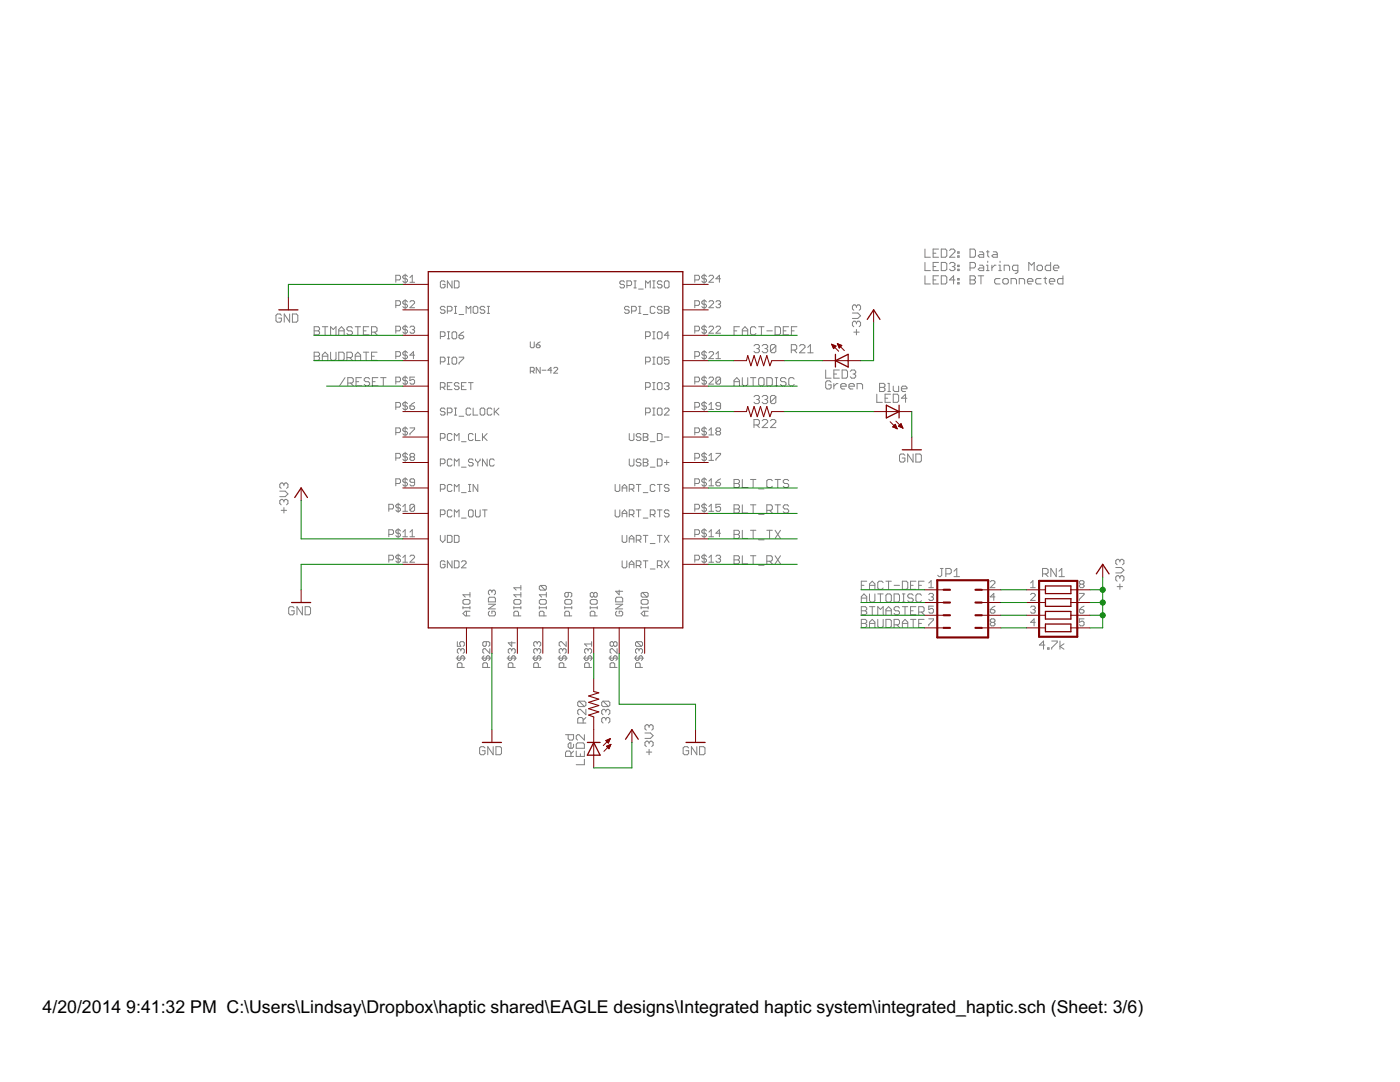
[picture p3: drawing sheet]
<svg xmlns="http://www.w3.org/2000/svg" width="279mm" height="216mm" viewBox="0 0 279 216" stroke-linecap="round" stroke-linejoin="round" font-family="sans-serif">
<defs><g id="words">
<g font-size="4">
<text x="8.5" y="202.1">4/20/2014</text>
<text x="25.2" y="202.1">9:41:32 PM C:\Users\Lindsay\Dropbox\haptic shared\EAGLE designs\Integrated haptic system\integrated_haptic.sch (Sheet: 3/6)</text>
</g>
</g></defs>
<g fill="none" stroke="#808080" stroke-width=".2">
<path d="M79 55.9h.7l.2-.3v-.4l-.2-.3h-.7v1.4M80.9 54.7v1.9M80.9 59.8v1.8M81.3 55.2l-.2-.3h-.5l-.2 .3v.2l.2 .2h.5l.2 .3v.2l-.2 .2h-.5l-.2-.2M81.8 56.3h.9M81.8 55.4l.5-.5v1.4M88.8 56.3l-.2-.3h-.5l-.2 .3v.9l.2 .2h.5l.2-.2v-.5h-.5M90.2 56v1.4l-.9-1.4v1.4M90.7 56h.7l.2 .3v.9l-.2 .2h-.7zM124.6 56.3l-.2-.3h-.5l-.2 .3v.2l.2 .2h.5l.2 .3v.2l-.2 .2h-.5l-.2-.2M125.1 57h.7l.2-.3v-.4l-.2-.3h-.7v1.4M126.5 56h.5"/>
<path d="M126.5 57.4h.5M126.7 56v1.4M127.4 57.7h1M128.8 57.4v-1.4l.5 .5 .5-.5v1.4M130.3 56h.4M130.3 57.4h.4M130.5 56v1.4M132.1 56.3l-.2-.3h-.5l-.2 .3v.2l.2 .2h.5l.2 .3v.2l-.2 .2h-.5l-.2-.2M132.8 56h.5l.2 .3v.9l-.2 .2h-.5l-.2-.2v-.9zM138.7 55.9h.7l.2-.3v-.4l-.2-.3h-.7v1.4M140.5 54.7v1.9M140.5 59.8v1.8"/>
<path d="M141 55.2l-.2-.3h-.5l-.2 .3v.2l.2 .2h.5l.2 .3v.2l-.2 .2h-.5l-.2-.2M141.5 55.2l.2-.3h.5l.2 .3v.2l-.9 .9h.9M143.8 55.6h-.9l.7-.7v1.4M184.6 49.7v1.6h1.1M184.6 52.4v1.6h1.1M184.6 55v1.7h1.1M186.2 50.5h.6M186.2 53.2h.6M186.2 55.9h.6M187.3 49.7h-1.1v1.6h1.1M187.3 52.4h-1.1v1.6h1.1M187.3 55h-1.1v1.7h1.1"/>
<path d="M187.9 49.7h.8l.3 .3v1.1l-.3 .2h-.8zM187.9 52.4h.8l.3 .2v1.1l-.3 .3h-.8zM187.9 55h.8l.3 .3v1.1l-.3 .3h-.8zM189.5 50l.3-.3h.5l.3 .3v.2l-1.1 1.1h1.1M189.5 52.6l.3-.2h.5l.3 .2v.3l-.3 .3M190 53.2h.3M190.3 53.2l.3 .3v.2l-.3 .3h-.5l-.3-.3M190.6 55.9h-1.1l.8-.9v1.7M191.1 51.1h.3v.2h-.3zM191.1 50.2h.3v.3h-.3zM191.1 52.9h.3v.3h-.3zM191.1 53.7h.3v.3h-.3z"/>
<path d="M191.1 55.6h.3v.3h-.3zM191.1 56.4h.3v.3h-.3zM193.6 49.7h.8l.3 .3v1.1l-.3 .2h-.8zM193.6 53.5h.8l.3-.3v-.6l-.3-.2h-.8v1.6M193.6 55h.8l.3 .3v.3l-.3 .3 .3 .2v.3l-.3 .3h-.8zM193.6 55.9h.8M195.2 55h1.1M195.5 50.2h.5l.3 .3v.8h-.8l-.3-.2 .3-.3h.8M195.5 52.9h.5l.3 .3v.8h-.8l-.3-.3 .3-.2h.8M195.8 55v1.7M196.9 50.2h.5M196.9 52.9h.2v1.1"/>
<path d="M196.9 54h.5M197.1 50v1.1l.3 .2M197.1 52.1v.3M198 52.9v1.1M198.2 50.2h.6l.2 .3v.8h-.8l-.2-.2 .2-.3h.8M198.8 52.9h-.3l-.5 .6M199.3 54h.6M199.3 52.9h.3v1.1M199.6 52.1v.3M199.6 55.6h-.8l-.3 .3v.5l.3 .3h.8M200.1 55.9l.3-.3h.6l.2 .3v.5l-.2 .3h-.6l-.3-.3zM200.4 54v-1.1h.8l.3 .3v.8"/>
<path d="M201.8 56.7v-1.1h.8l.3 .3v.8M203.1 54h-.8l-.2-.3v-.5l.2-.3h.8v1.4l-.2 .2h-.3M203.4 56.7v-1.1h.8l.3 .3v.8M205 56.1h1.1v-.2l-.2-.3h-.6l-.3 .3v.5l.3 .3h.6M205.3 54v-1.6l.6 .5 .5-.5v1.6M207.2 52.9h.6l.2 .3v.5l-.2 .3h-.6l-.2-.3v-.5zM207.8 55.6h-.9l-.2 .3v.5l.2 .3h.9M208.3 55.6h.6M208.6 55.3v1.1l.3 .3M209.4 56.1h1.1v-.2l-.3-.3h-.5l-.3 .3v.5l.3 .3h.5M209.7 52.4v1.6h-.8l-.3-.3v-.5l.3-.3h.8M210.2 53.5h1.1v-.3l-.2-.3h-.6l-.3 .3v.5l.3 .3h.6"/>
<path d="M212.1 55v1.7h-.8l-.2-.3v-.5l.2-.3h.8M56.2 62.9l-.3-.2h-.5l-.3 .2v1.1l.3 .3h.5l.3-.3v-.5h-.6M57.8 62.7v1.6l-1.1-1.6v1.6M58.4 62.7h.8l.2 .2v1.1l-.2 .3h-.8zM62.7 66h.8M62.7 71.1h.8M62.7 65.2h.8l.3 .3v.2l-.3 .3 .3 .3v.2l-.3 .3h-.8zM62.7 70.3h.8l.3 .2v.3l-.3 .3 .3 .3v.2l-.3 .3h-.8zM64.3 71.1h1.1M64.3 65.2h1.1M64.3 71.9v-1.1l.6-.5 .5 .5v1.1M64.9 65.2v1.6"/>
<path d="M66 70.3v1.3l.3 .3h.5l.3-.3v-1.3M66 66.8v-1.6l.5 .5 .6-.5v1.6M67.6 66h1.1M67.6 70.3h.8l.3 .2v1.1l-.3 .3h-.8zM67.6 66.8v-1.1l.6-.5 .5 .5v1.1M68.9 75.4l-1.1 1.6M69.2 71.4h.9l.2-.3v-.6l-.2-.2h-.9v1.6M69.4 76.4h.8l.3-.2v-.6l-.3-.2h-.8v1.6M69.8 71.4l.5 .5M70 76.4l.5 .6M70.3 65.5l-.2-.3h-.6l-.3 .3v.2l.3 .3h.6l.2 .3v.2l-.2 .3h-.6l-.3-.3M70.9 71.1h1.1"/>
<path d="M70.9 65.2h1.1M70.9 71.9v-1.1l.5-.5 .6 .5v1.1M71.1 76.2h.5M71.4 65.2v1.6M72.1 75.4h-1v1.6h1M72.5 66h.6M72.5 70.3h1.1M73.1 70.3v1.6M73.6 65.2h-1.1v1.6h1.1M73.8 75.6l-.3-.2h-.5l-.3 .2v.3l.3 .3h.5l.3 .2v.3l-.3 .3h-.5l-.3-.3M74.1 66.3h.9l.2-.3v-.5l-.2-.3h-.9v1.6M74.1 71.1h.6"/>
<path d="M74.3 76.2h.6M74.7 66.3l.5 .5M75.2 70.3h-1.1v1.6h1.1M75.4 75.4h-1.1v1.6h1.1M76 75.4h1M76.5 75.4v1.6M79 60.9h.7l.2-.2v-.5l-.2-.2h-.7v1.4M79 66h.7l.2-.2v-.5l-.2-.2h-.7v1.4M79 71.1h.7l.2-.2v-.5l-.2-.2h-.7v1.4M79 76.2h.7l.2-.3v-.4l-.2-.3h-.7v1.4M80.9 64.9v1.8M80.9 69.9v1.9"/>
<path d="M80.9 75v1.9M81.3 60.2l-.2-.2h-.5l-.2 .2v.3l.2 .2h.5l.2 .2v.3l-.2 .2h-.5l-.2-.2M81.3 65.3l-.2-.2h-.5l-.2 .2v.3l.2 .2h.5l.2 .2v.3l-.2 .2h-.5l-.2-.2M81.3 70.4l-.2-.2h-.5l-.2 .2v.2l.2 .3h.5l.2 .2v.2l-.2 .3h-.5l-.2-.3M81.3 75.5l-.2-.3h-.5l-.2 .3v.2l.2 .2h.5l.2 .3v.2l-.2 .2h-.5l-.2-.2M81.8 60.2l.2-.2h.5l.2 .2v.3l-.9 .9h.9M81.8 65.3l.2-.2h.5l.2 .2v.3l-.2 .2M82.3 65.8h.2M82.5 65.8l.2 .2v.3l-.2 .2h-.5l-.2-.2M82.7 75.2h-.9v.7l.5-.2h.2l.2 .2v.5l-.2 .2h-.5l-.2-.2M82.7 70.9h-.9l.7-.7v1.4M87.9 77.3h.7l.2-.3v-.4l-.2-.3h-.7v1.4"/>
<path d="M87.9 67.1h.7l.2-.2v-.5l-.2-.2h-.7v1.4M87.9 72.2h.7l.2-.2v-.5l-.2-.2h-.7v1.4M88.3 77.3l.5 .4M88.8 61.4l-.2-.3h-.5l-.2 .3v.2l.2 .2h.5l.2 .3v.2l-.2 .2h-.5l-.2-.2M89.3 77h.4M89.3 62.1h.7l.2-.3v-.4l-.2-.3h-.7v1.4M89.3 66.2h.4M89.3 67.6h.4M89.3 71.3h.4M89.3 72.7h.4M89.5 66.2v1.4M89.5 71.3v1.4"/>
<path d="M90.2 76.3h-.9v1.4h.9M90.4 66.2h.5l.2 .2v1l-.2 .2h-.5l-.2-.2v-1zM90.4 71.3h.5l.2 .2v.9l-.2 .3h-.5l-.2-.3v-.9zM90.7 61.1h.4M90.7 62.5h.4M90.9 61.1v1.4M91.6 76.6l-.2-.3h-.5l-.2 .3v.2l.2 .2h.5l.2 .3v.2l-.2 .2h-.5l-.2-.2M91.6 66.9h.7l.2 .2v.3l-.2 .2h-.5l-.2-.2zM91.6 71.3h.9v.2l-.9 .9v.3M91.6 62.8h.9M92.1 77h.5M92.5 66.2l-.9 .7"/>
<path d="M93 62.5v-1.4l.5 .5 .5-.5v1.4M93 76.3h-.9v1.4h.9M93.5 76.3h.9M94 76.3v1.4M94.4 61.4l.3-.3h.4l.3 .3v.9l-.3 .2h-.4l-.3-.2zM96.8 61.4l-.3-.3h-.4l-.3 .3v.2l.3 .2h.4l.3 .3v.2l-.3 .2h-.4l-.3-.2M97.2 61.1h.5M97.2 62.5h.5M97.5 61.1v1.4M105.8 68.2v1l.2 .2h.4l.2-.2v-1M105.8 74.1h.6l.2-.2v-.4l-.2-.2h-.6v1.2M106.2 74.1l.4 .4"/>
<path d="M107 68.8h.6l.2 .4-.2 .2h-.4l-.2-.2zM107.8 73.3v1.2l-.8-1.2v1.2M107.8 68.2l-.8 .6M108.2 73.9h.8M110.1 73.9h-.8l.6-.6v1.2M110.5 73.5l.2-.2h.4l.2 .2v.2l-.8 .8h.8M125.6 61.4l-.3-.3h-.4l-.3 .3v.2l.3 .2h.4l.3 .3v.2l-.3 .2h-.4l-.3-.2M126 62.1h.7l.3-.3v-.4l-.3-.3h-.7v1.4M127.4 61.1h.5M127.4 62.5h.5M127.7 61.1v1.4M128.4 62.8h.9"/>
<path d="M128.8 77.3h.7l.3-.3v-.4l-.3-.3h-.7v1.4M128.8 67.1h.7l.3-.2v-.5l-.3-.2h-.7v1.4M128.8 72.2h.7l.3-.2v-.5l-.3-.2h-.7v1.4M130.3 66.2h.4M130.3 67.6h.4M130.3 71.3h.4M130.3 72.7h.4M130.3 76.3h.4M130.3 77.7h.4M130.5 66.2v1.4M130.5 71.3v1.4M130.5 76.3v1.4"/>
<path d="M130.7 61.4l-.2-.3h-.5l-.2 .3v.9l.2 .2h.5l.2-.2M131.2 66.4l.2-.2h.5l.2 .2v1l-.2 .2h-.5l-.2-.2zM131.2 71.5l.2-.2h.5l.2 .2v.9l-.2 .3h-.5l-.2-.3zM131.2 76.6l.2-.3h.5l.2 .3v.9l-.2 .2h-.5l-.2-.2zM132.1 61.4l-.2-.3h-.5l-.2 .3v.2l.2 .2h.5l.2 .3v.2l-.2 .2h-.5l-.2-.2M132.6 61.1h.7l.2 .3v.2l-.2 .2 .2 .3v.2l-.2 .2h-.7zM132.6 61.8h.7M132.6 76.6l.2-.3h.5l.2 .3v.2l-.2 .2M133.1 77h.2M133.3 77l.2 .3v.2l-.2 .2h-.5l-.2-.2M133.5 66.9h-.9l.7-.7v1.4M133.5 71.3h-.9v.7l.5-.3h.2l.2 .3v.4l-.2 .3h-.5l-.2-.3"/>
<path d="M138.7 60.9h.7l.2-.2v-.5l-.2-.2h-.7v1.4M138.7 66h.7l.2-.2v-.5l-.2-.2h-.7v1.4M138.7 71.1h.7l.2-.2v-.5l-.2-.2h-.7v1.4M138.7 76.2h.7l.2-.3v-.4l-.2-.3h-.7v1.4M140.5 64.9v1.8M140.5 69.9v1.9M140.5 75v1.9M141 65.3l-.2-.2h-.5l-.2 .2v.3l.2 .2h.5l.2 .2v.3l-.2 .2h-.5l-.2-.2M141 60.2l-.2-.2h-.5l-.2 .2v.3l.2 .2h.5l.2 .2v.3l-.2 .2h-.5l-.2-.2M141 70.4l-.2-.2h-.5l-.2 .2v.2l.2 .3h.5l.2 .2v.2l-.2 .3h-.5l-.2-.3M141 75.5l-.2-.3h-.5l-.2 .3v.2l.2 .2h.5l.2 .3v.2l-.2 .2h-.5l-.2-.2M141.5 60.2l.2-.2h.5l.2 .2v.3l-.9 .9h.9"/>
<path d="M141.5 65.3l.2-.2h.5l.2 .2v.3l-.9 .9h.9M141.5 70.4l.2-.2h.5l.2 .2v.2l-.9 1h.9M141.5 75.5l.2-.3h.5l.2 .3v.2l-.9 .9h.9M142.9 60.2l.2-.2h.5l.2 .2v.3l-.2 .2M142.9 65.3l.2-.2h.5l.2 .2v.3l-.9 .9h.9M142.9 71.6h.9M142.9 70.6l.4-.4v1.4M143.3 60.7h.3M143.6 60.7l.2 .2v.3l-.2 .2h-.5l-.2-.2M143.8 75.5l-.2-.3h-.5l-.2 .3v.9M143.8 75.5v.9l-.2 .2h-.5l-.2-.2M143.8 75.5l-.9 .9"/>
<path d="M146.5 66h.5M146.5 77v-1.1l.5-.5 .6 .5v1.1M146.5 76.2h1.1M147.6 65.2h-1.1v1.6M148.1 66h1.1M148.1 75.4v1.3l.3 .3h.5l.3-.3v-1.3M148.1 66.8v-1.1l.6-.5 .5 .5v1.1M149.8 75.4h1.1M150.3 75.4v1.6M150.5 69l.2-.3h.6l.3 .3v.3l-.3 .3M150.5 79.2l.2-.3h.6l.3 .3v.2l-.3 .3M150.9 65.5l-.3-.3h-.5l-.3 .3v1l.3 .3h.5l.3-.3"/>
<path d="M151 69.6h.3M151 79.7h.3M151.3 69.6l.3 .2v.3l-.3 .3h-.6l-.2-.3M151.3 79.7l.3 .3v.3l-.3 .2h-.6l-.2-.2M151.4 75.6l.3-.2h.5l.3 .2v1.1l-.3 .3h-.5l-.3-.3zM151.4 65.2h1.1M152 65.2v1.6M152.1 69l.3-.3h.5l.3 .3v.3l-.3 .3M152.1 79.2l.3-.3h.5l.3 .3v.2l-.3 .3M152.7 69.6h.2M152.7 79.7h.2M152.9 69.6l.3 .2v.3l-.3 .3h-.5l-.3-.3"/>
<path d="M152.9 79.7l.3 .3v.3l-.3 .2h-.5l-.3-.2M153 66h1.1M153 75.4h.9l.2 .2v1.1l-.2 .3h-.9zM154.7 65.2h.8l.3 .3v1l-.3 .3h-.8zM154.7 75.4h.5M154.7 77h.5M154.8 69l-.2-.3h-.6l-.2 .3v1.1M154.8 69v1.1l-.2 .3h-.6l-.2-.3M154.8 79.2l-.2-.3h-.6l-.2 .3v1.1M154.8 79.2v1.1l-.2 .2h-.6l-.2-.2M154.8 69l-1 1.1M154.8 79.2l-1 1.1"/>
<path d="M155 75.4v1.6M156.3 66h.6M156.9 75.6l-.3-.2h-.6l-.2 .2v.3l.2 .3h.6l.3 .2v.3l-.3 .3h-.6l-.2-.3M157.4 65.2h-1.1v1.6h1.1M157.9 69.8h.8l.3-.2v-.6l-.3-.2h-.8v1.6M157.9 66h.6M158.5 69.8l.5 .6M158.5 75.6l-.3-.2h-.5l-.3 .2v1.1l.3 .3h.5l.3-.3M159 65.2h-1.1v1.6M159.6 69l.2-.2h.6l.3 .2v.3l-1.1 1.1h1.1M161.2 70.4h1.1M161.2 69.3l.5-.5v1.6"/>
<path d="M164.8 73.8v1.7h1.1M165.9 76.3l-.3-.3h-.5l-.3 .3v1l.3 .3h.5l.3-.3v-.5h-.6M166.4 76.5v1.1M166.4 74.6h.6M167.2 76.5h-.2l-.6 .6M167.5 73.8h-1.1v1.7h1.1M167.8 77.1h1.1v-.3l-.3-.3h-.5l-.3 .3v.5l.3 .3h.5M168.1 73.8h.8l.2 .3v1.1l-.2 .3h-.8zM169.4 77.1h1.1v-.3l-.3-.3h-.5l-.3 .3v.5l.3 .3h.5M169.7 74.1l.3-.3h.5l.3 .3v.3l-.3 .2M170.1 62.5h1.1l.5 .5-.5 .5h-1.1M170.2 74.6h.3"/>
<path d="M170.4 66.3h1.1M170.5 74.6l.3 .3v.3l-.3 .3h-.5l-.3-.3M170.9 61.1v.3M170.9 64.4v.2M170.9 65.7v1.1M170.9 64.4l-.3-.3h-.2l-.3 .3v.5l.3 .3M170.9 61.1l-.3-.3h-.2l-.3 .3v.5l.3 .3M170.9 64.4l.3-.3h.3l.2 .3v.5l-.2 .3M170.9 61.1l.3-.3h.3l.2 .3v.5l-.2 .3M171 77.6v-1.1h.9l.2 .3v.8M175 78.7v1.6h1.1M175.5 76.5h.9l.2 .3v.2l-.2 .3 .2 .3v.3l-.2 .2h-.9z"/>
<path d="M175.5 77.3h.9M176.6 79.5h.6M177.2 76.5h.2v1.6M177.2 78.1h.5M177.7 78.7h-1.1v1.6h1.1M178.3 77v.9l.2 .2h.8v-1.1M178.3 78.7h.8l.2 .2v1.1l-.2 .3h-.8zM179.9 77.6h1.1v-.3l-.3-.3h-.5l-.3 .3v.6l.3 .2h.5M181 79.5h-1.1l.8-.8v1.6M55.8 98h1.1l.6 .6-.6 .5h-1.1M56.7 96.6v.3M56.7 99.9v.3"/>
<path d="M56.7 99.9l-.3-.2h-.3l-.3 .2v.6l.3 .2M56.7 96.6l-.3-.2h-.3l-.3 .2v.6l.3 .3M56.7 99.9l.2-.2h.3l.3 .2v.6l-.3 .2M56.7 96.6l.2-.2h.3l.3 .2v.6l-.3 .3M79 91.4h.7l.2-.2v-.5l-.2-.2h-.7v1.4M79 81.2h.7l.2-.2v-.5l-.2-.2h-.7v1.4M79 86.3h.7l.2-.2v-.5l-.2-.2h-.7v1.4M79 96.5h.7l.2-.3v-.4l-.2-.3h-.7v1.4M80.9 80.1v1.8M80.9 85.2v1.8M80.9 90.2v1.9M80.9 95.3v1.9"/>
<path d="M81.3 80.5l-.2-.2h-.5l-.2 .2v.3l.2 .2h.5l.2 .2v.3l-.2 .2h-.5l-.2-.2M81.3 85.6l-.2-.2h-.5l-.2 .2v.3l.2 .2h.5l.2 .2v.3l-.2 .2h-.5l-.2-.2M81.3 90.7l-.2-.2h-.5l-.2 .2v.2l.2 .3h.5l.2 .2v.2l-.2 .3h-.5l-.2-.3M81.3 95.8l-.2-.3h-.5l-.2 .3v.2l.2 .2h.5l.2 .3v.2l-.2 .2h-.5l-.2-.2M81.8 81h.7l.2 .2v.3l-.2 .2h-.5l-.2-.2zM81.8 85.4h.9v.2l-.9 1v.2M82 91.2l-.2-.3v-.2l.2-.2h.5l.2 .2v.2l-.2 .3M82 91.2l-.2 .2v.2l.2 .3h.5l.2-.3v-.2l-.2-.2M82 91.2h.5M82.7 96.2h-.7l-.2-.2v-.2l.2-.3h.5l.2 .3v.9l-.2 .2h-.5l-.2-.2M82.7 80.3l-.9 .7M87.9 87.4h.7l.2-.2v-.5l-.2-.2h-.7v1.4"/>
<path d="M87.9 92.5h.7l.2-.2v-.5l-.2-.2h-.7v1.4M87.9 97.6h.7l.2-.2v-.5l-.2-.2h-.7v1.4M88.8 81.7l-.2-.3h-.5l-.2 .3v.2l.2 .2h.5l.2 .3v.2l-.2 .2h-.5l-.2-.2M89.3 82.4h.7l.2-.3v-.4l-.2-.3h-.7v1.4M90.2 86.7l-.2-.2h-.5l-.2 .2v1l.2 .2h.5l.2-.2M90.2 91.8l-.2-.2h-.5l-.2 .2v1l.2 .2h.5l.2-.2M90.2 96.9l-.2-.2h-.5l-.2 .2v.9l.2 .3h.5l.2-.3M90.7 87.9v-1.4l.4 .5 .5-.5v1.4M90.7 93v-1.4l.4 .5 .5-.5v1.4M90.7 98.1v-1.4l.4 .4 .5-.4v1.4M90.7 81.4h.4M90.7 82.8h.4"/>
<path d="M90.9 81.4v1.4M91.6 83.1h.9M92.1 88.1h.9M92.1 93.2h.9M92.1 98.3h.9M93.5 96.7h.5M93.5 98.1h.5M93.7 96.7v1.4M94 81.7l-.3-.3h-.4l-.3 .3v.9l.3 .2h.4l.3-.2M94.4 81.4v1.4h1M94.4 91.8l-.2-.2h-.5l-.2 .2v.3l.2 .2h.5l.2 .2v.3l-.2 .2h-.5l-.2-.2M94.4 86.7l-.2-.2h-.5l-.2 .2v1l.2 .2h.5l.2-.2"/>
<path d="M94.9 86.5v1.4h.9M94.9 91.6v.2l.5 .5M95.4 96.7v1.4l-1-1.4v1.4M95.4 92.3v.7M95.8 91.6v.2l-.4 .5M96.1 81.4h.4l.3 .3v.9l-.3 .2h-.4l-.3-.2v-.9zM96.3 86.5v1.4M96.5 87.2l.7 .7M97.2 91.6v1.4l-.9-1.4v1.4M97.2 86.5l-.9 .9M98.2 81.7l-.3-.3h-.4l-.3 .3v.9l.3 .2h.4l.3-.2M98.6 91.8l-.2-.2h-.5l-.2 .2v1l.2 .2h.5l.2-.2"/>
<path d="M98.6 81.4v1.4M98.9 82.1l.7 .7M99.6 81.4l-1 1M122.8 96.7v1.1l.2 .3h.5l.2-.3v-1.1M124.2 98.1v-1l.4-.4 .5 .4v1M124.2 97.4h.9M125.6 97.6h.7l.2-.2v-.5l-.2-.2h-.7v1.4M125.6 86.5v1.2l.2 .2h.5l.2-.2v-1.2M125.6 91.6v1.2l.2 .2h.5l.2-.2v-1.2M126 97.6l.5 .5M127 96.7h.9M127.4 96.7v1.4"/>
<path d="M127.9 86.7l-.2-.2h-.5l-.2 .2v.3l.2 .2h.5l.2 .2v.3l-.2 .2h-.5l-.2-.2M127.9 91.8l-.2-.2h-.5l-.2 .2v.3l.2 .2h.5l.2 .2v.3l-.2 .2h-.5l-.2-.2M128.4 86.5h.7l.2 .2v.3l-.2 .2 .2 .2v.3l-.2 .2h-.7zM128.4 91.6h.7l.2 .2v.3l-.2 .2 .2 .2v.3l-.2 .2h-.7zM128.4 92.3h.7M128.4 98.3h.9M128.4 87.2h.7M128.8 82.4h.7l.3-.3v-.4l-.3-.3h-.7v1.4M129.8 88.1h.9M129.8 93.2h.9M130.3 81.4h.4M130.3 82.8h.4"/>
<path d="M130.5 81.4v1.4M130.7 96.9l-.2-.2h-.5l-.2 .2v.9l.2 .3h.5l.2-.3M131.2 81.7l.2-.3h.5l.2 .3v.9l-.2 .2h-.5l-.2-.2zM131.2 86.5h.7l.2 .2v1l-.2 .2h-.7zM131.2 91.6h.7l.2 .2v1l-.2 .2h-.7zM131.2 96.7h.9M131.7 96.7v1.4M132.6 81.7l.2-.3h.5l.2 .3v.2l-.9 .9h.9M132.6 92.3h.9M132.6 87.2h.9M133.1 91.8v1M133.5 96.9l-.2-.2h-.5l-.2 .2v.2l.2 .3h.5l.2 .2v.2l-.2 .3h-.5l-.2-.3"/>
<path d="M138.7 81.2h.7l.2-.2v-.5l-.2-.2h-.7v1.4M138.7 86.3h.7l.2-.2v-.5l-.2-.2h-.7v1.4M138.7 91.4h.7l.2-.2v-.5l-.2-.2h-.7v1.4M138.7 96.5h.7l.2-.3v-.4l-.2-.3h-.7v1.4M140.5 80.1v1.8M140.5 85.2v1.8M140.5 90.2v1.9M140.5 95.3v1.9M141 90.7l-.2-.2h-.5l-.2 .2v.2l.2 .3h.5l.2 .2v.2l-.2 .3h-.5l-.2-.3M141 80.5l-.2-.2h-.5l-.2 .2v.3l.2 .2h.5l.2 .2v.3l-.2 .2h-.5l-.2-.2M141 85.6l-.2-.2h-.5l-.2 .2v.3l.2 .2h.5l.2 .2v.3l-.2 .2h-.5l-.2-.2M141 95.8l-.2-.3h-.5l-.2 .3v.2l.2 .2h.5l.2 .3v.2l-.2 .2h-.5l-.2-.2"/>
<path d="M141.5 81.7h.9M141.5 86.8h.9M141.5 91.9h.9M141.5 96.9h.9M141.5 80.8l.4-.5v1.4M141.5 85.9l.4-.5v1.4M141.5 90.9l.4-.4v1.4M141.5 96l.4-.5v1.4M142.9 90.5h.9v.2l-.9 .9v.3M142.9 96.2h.7l.2 .3v.2l-.2 .2h-.5l-.2-.2zM143.1 86.1l-.2-.2v-.3l.2-.2h.5l.2 .2v.3l-.2 .2M143.1 86.1l-.2 .2v.3l.2 .2h.5l.2-.2v-.3l-.2-.2"/>
<path d="M143.1 86.1h.5M143.8 81h-.7l-.2-.2v-.3l.2-.2h.5l.2 .2v1l-.2 .2h-.5l-.2-.2M143.8 95.5l-.9 .7M146.5 96.5h.8M146.5 95.7h.8l.3 .2v.3l-.3 .3 .3 .3v.2l-.3 .3h-.8zM148.1 95.7v1.6h1.1M149.8 95.7h1.1M150.3 95.7v1.6M150.5 84.8h.8l.3-.3v-.5l-.3-.3h-.8v1.6M151 84.8l.6 .5M151.4 97.6h1.1M152.1 84l.3-.3h.5l.3 .3v.2l-1.1 1.1h1.1"/>
<path d="M153.8 84l.2-.3h.6l.2 .3v.2l-1 1.1h1M154.1 95.9l-.2-.2h-.6l-.3 .2v1.1l.3 .3h.6l.2-.3M154.7 95.7h1.1M155.2 95.7v1.6M157.4 95.9l-.3-.2h-.5l-.3 .2v.3l.3 .3h.5l.3 .3v.2l-.3 .3h-.5l-.3-.3M180.6 90.8l-.3-.2h-.5l-.3 .2v1.1l.3 .3h.5l.3-.3v-.5h-.6M182.2 90.6v1.6l-1.1-1.6v1.6M182.8 90.6h.8l.3 .2v1.1l-.3 .3h-.8zM56.1 101.8h1.1M56.7 101.3v1.1M77.6 101.6h.7l.2-.3v-.4l-.2-.3h-.7v1.4M77.6 106.6h.7l.2-.2v-.5l-.2-.2h-.7v1.4"/>
<path d="M77.6 111.7h.7l.2-.2v-.5l-.2-.2h-.7v1.4M79.5 100.4v1.9M79.5 105.5v1.8M79.5 110.6v1.8M79.9 100.9l-.2-.3h-.5l-.2 .3v.2l.2 .2h.5l.2 .3v.2l-.2 .2h-.5l-.2-.2M79.9 105.9l-.2-.2h-.5l-.2 .2v.3l.2 .2h.5l.2 .2v.3l-.2 .2h-.5l-.2-.2M79.9 111l-.2-.2h-.5l-.2 .2v.3l.2 .2h.5l.2 .2v.3l-.2 .2h-.5l-.2-.2M80.4 101.1l.5-.5v1.4M80.4 106.2l.5-.5v1.4M80.4 111.3l.5-.5v1.4M80.4 102h.9M80.4 107.1h.9"/>
<path d="M80.4 112.2h.9M81.8 106.2l.5-.5v1.4M81.8 111l.2-.2h.5l.2 .2v.3l-.9 .9h.9M81.8 107.1h.9M82.7 100.9v.9l-.2 .2h-.5l-.2-.2M82.7 100.9l-.2-.3h-.5l-.2 .3v.9M82.7 100.9l-.9 .9M87.9 102.7h.7l.2-.3v-.4l-.2-.3h-.7v1.4M87.9 106.8v1l.4 .4 .5-.4v-1M88.8 112.1l-.2-.2h-.5l-.2 .2v1l.2 .2h.5l.2-.2v-.5h-.5M89.3 106.8h.7l.2 .3v.9l-.2 .2h-.7zM90.2 102l-.2-.3h-.5l-.2 .3v.9l.2 .2h.5l.2-.2"/>
<path d="M90.2 111.9v1.4l-.9-1.4v1.4M90.7 106.8h.7l.2 .3v.9l-.2 .2h-.7zM90.7 103.1v-1.4l.4 .5 .5-.5v1.4M90.7 111.9h.7l.2 .2v1l-.2 .2h-.7zM92.1 112.1l.2-.2h.5l.2 .2v.3l-.9 .9h.9M92.1 103.4h.9M92.4 119.9l.2-.3h1l.2 .3v.4l-.2 .3h-1l-.2-.3zM93.5 102l.2-.3h.5l.2 .3v.9l-.2 .2h-.5l-.2-.2zM93.8 118.2v.9M93.8 118.7h-1.4l.5 .4M94.9 101.7v1.2l.2 .2h.5l.2-.2v-1.2M96.3 101.7h.9"/>
<path d="M96.8 101.7v1.4M97.7 119.2h.9l.3 .2v.7h-1.4v-.7zM98.2 118l-.3-.2h-.2l-.2 .2v.4l.2 .3M98.2 118l.2-.2h.2l.3 .2v.4l-.3 .3M98.2 118v.2M102.6 119.9l.2-.3h.9l.2 .3v.4l-.2 .3h-.9l-.2-.3zM103.9 118.7h-1.3l.4 .4M103.9 116.8v1M103.9 118.2v.9M103.9 117.3h-1.3l.4 .5M107.6 119.9l.3-.3h.9l.2 .3v.4l-.2 .3h-.9l-.3-.3zM107.9 116.8h.9l.2 .3v.4l-.2 .3"/>
<path d="M107.9 116.8l-.3 .3v.4l.3 .3h.9M107.9 116.8l.9 1M109 118.7h-1.4l.5 .4M109 118.2v.9M112.7 119.9l.2-.3h1l.2 .3v.4l-.2 .3h-1l-.2-.3zM113.4 118.2v.7l-.2 .2h-.3l-.2-.2v-.5l.2-.2h1l.2 .2v.5l-.2 .2M117.8 119.9l.2-.3h1l.2 .3v.4l-.2 .3h-1l-.2-.3zM118.5 118.4l.2-.2h.3l.2 .2v.5l-.2 .2h-.3l-.2-.2M118.5 118.4l-.2-.2h-.3l-.2 .2v.5l.2 .2h.3l.2-.2M118.5 118.4v.5M122.8 101.7v1.2l.2 .2h.5l.2-.2v-1.2M122.9 119.4l.2-.2h.9l.3 .2v.7h-1.4z"/>
<path d="M123.6 117.8v.9l-.7-.7h1.4M124.2 111.9v1.2l.2 .2h.5l.2-.2v-1.2M124.2 106.8v1.2l.2 .2h.5l.2-.2v-1.2M124.2 103.1v-.9l.4-.5 .5 .5v.9M124.2 102.4h.9M125.6 102.7h.7l.2-.3v-.4l-.2-.3h-.7v1.4M125.6 112.6h.9M125.6 108.2v-.9l.4-.5 .5 .5v.9M125.6 113.3v-.9l.4-.5 .5 .5v.9M125.6 107.5h.9M126 102.7l.5 .4M127 101.7h.9"/>
<path d="M127 107.8h.7l.2-.3v-.4l-.2-.3h-.7v1.4M127 112.8h.7l.2-.2v-.5l-.2-.2h-.7v1.4M127.4 112.8l.5 .5M127.4 107.8l.5 .4M127.4 101.7v1.4M128.2 119.6h.9l.2 .3v.4l-.2 .3h-.9l-.2-.3v-.4zM128.2 118.2l-.2 .2v.5l.2 .2h.9M128.2 118.2h.9l.2 .2v.5l-.2 .2M128.2 118.2l.9 .9M128.4 103.4h.9M128.4 106.8h.9M128.4 111.9h.9"/>
<path d="M128.8 106.8v1.4M128.8 111.9v1.4M129.8 102.7h.7l.2-.3v-.4l-.2-.3h-.7v1.4M129.8 113.5h.9M129.8 108.5h.9M130.3 102.7l.4 .4M131.2 101.7h.9M131.2 106.8h.9M131.2 112.8h.7l.2-.2v-.5l-.2-.2h-.7v1.4M131.7 112.8l.4 .5M131.7 101.7v1.4M131.7 106.8v1.4"/>
<path d="M132.6 111.9l.9 1.4M132.6 106.8l.9 1.4M133.5 102l-.2-.3h-.5l-.2 .3v.2l.2 .2h.5l.2 .3v.2l-.2 .2h-.5l-.2-.2M133.5 111.9l-.9 1.4M133.5 106.8l-.9 1.4M138.7 111.7h.7l.2-.2v-.5l-.2-.2h-.7v1.4M138.7 101.6h.7l.2-.3v-.4l-.2-.3h-.7v1.4M138.7 106.6h.7l.2-.2v-.5l-.2-.2h-.7v1.4M140.5 100.4v1.9M140.5 105.5v1.8M140.5 110.6v1.8M141 105.9l-.2-.2h-.5l-.2 .2v.3l.2 .2h.5l.2 .2v.3l-.2 .2h-.5l-.2-.2"/>
<path d="M141 111l-.2-.2h-.5l-.2 .2v.3l.2 .2h.5l.2 .2v.3l-.2 .2h-.5l-.2-.2M141 100.9l-.2-.3h-.5l-.2 .3v.2l.2 .2h.5l.2 .3v.2l-.2 .2h-.5l-.2-.2M141.5 102h.9M141.5 107.1h.9M141.5 112.2h.9M141.5 111.3l.4-.5v1.4M141.5 101.1l.4-.5v1.4M141.5 106.2l.4-.5v1.4M142.9 111l.2-.2h.5l.2 .2v.3l-.2 .2M143.3 111.5h.3M143.6 111.5l.2 .2v.3l-.2 .2h-.5l-.2-.2M143.8 100.6h-.9v.7l.7-.2 .2 .2v.5l-.2 .2h-.5l-.2-.2"/>
<path d="M143.8 106.4h-.9l.7-.7v1.4M146.5 110.9h.8l.3 .3v.2l-.3 .3 .3 .3v.2l-.3 .3h-.8zM146.5 101.6h.8M146.5 106.6h.8M146.5 111.7h.8M146.5 100.7h.8l.3 .3v.3l-.3 .3 .3 .2v.3l-.3 .3h-.8zM146.5 105.8h.8l.3 .3v.3l-.3 .2 .3 .3v.3l-.3 .2h-.8zM148.1 100.7v1.7h1.1M148.1 105.8v1.6h1.1M148.1 110.9v1.6h1.1M149.8 100.7h1.1M149.8 105.8h1.1"/>
<path d="M149.8 110.9h1.1M150.3 100.7v1.7M150.3 105.8v1.6M150.3 110.9v1.6M151.4 102.6h1.1M151.4 107.7h1.1M151.4 112.8h1.1M153 101.8h.9l.2-.2v-.6l-.2-.3h-.9v1.7M153 112h.9l.2-.3v-.5l-.2-.3h-.9v1.6M153 105.8h1.1M153.6 101.8l.5 .6M153.6 105.8v1.6"/>
<path d="M153.6 112l.5 .5M154.7 100.7h1.1M154.7 105.8l1.1 1.6M154.7 110.9l1.1 1.6M155.2 100.7v1.7M155.8 105.8l-1.1 1.6M155.8 110.9l-1.1 1.6M157.4 101l-.3-.3h-.5l-.3 .3v.3l.3 .3h.5l.3 .2v.3l-.3 .3h-.5l-.3-.3M171.9 116.8h.5M171.9 119.3h1.1M173 116h-1.1v1.6M173.5 116.8h1.1"/>
<path d="M173.5 117.6v-1.1l.6-.5 .5 .5v1.1M173.5 118.5v1.4l.3 .2h.5l.3-.2v-1.4M175.2 118.5h1.1M175.7 118.5v1.6M176.3 116.2l-.3-.2h-.6l-.2 .2v1.1l.2 .3h.6l.3-.3M176.8 118.8l.3-.3h.5l.3 .3v1.1l-.3 .2h-.5l-.3-.2zM176.8 116h1.1M177.3 116v1.6M178.4 118.5h.9l.2 .3v1.1l-.2 .2h-.9zM178.4 116.8h1.1M180.1 116h.8l.3 .2v1.1l-.3 .3h-.8zM180.1 118.5h.5"/>
<path d="M180.3 118.5v1.6M181.7 116.8h.5M182.2 118.8l-.2-.3h-.6l-.2 .3v.3l.2 .2h.6l.2 .3v.3l-.2 .2h-.6l-.2-.2M182.8 116h-1.1v1.6h1.1M183.3 116.8h.6M183.9 118.8l-.3-.3h-.5l-.3 .3v1.1l.3 .2h.5l.3-.2M184.4 116h-1.1v1.6M185.4 118.6l.2-.2h.5l.2 .2v.3l-.2 .2M185.4 116.3l.4-.4v1.4M185.4 117.3h.9M185.8 119.1h.3M186.1 119.1l.2 .2v.3l-.2 .2h-.5l-.2-.2"/>
<path d="M187.7 113.4h.5M187.9 113.4v1.4l-.2 .3h-.3l-.3-.3M188.8 114.5h.8l.2-.2v-.6l-.2-.3h-.8v1.7M190.4 115.1h1.1M190.4 114l.5-.6v1.7M197.6 116.1l.3-.2h.4l.3 .2v.2l-1 1h1M198.6 119.1h-1l.7-.7v1.4M205.7 116.3l.4-.4v1.4M205.7 117.3h.9M205.7 118.6l.2-.2h.5l.2 .2v.3l-.9 .9h.9M208.1 114.5h.8l.3-.2v-.6l-.3-.3h-.8v1.7M208.6 114.5l.6 .6"/>
<path d="M210.8 113.4v1.7l-1.1-1.7v1.7M211.3 115.1h1.1M211.3 114l.6-.6v1.7M215.4 118.4h.9v.2l-.9 1v.2M215.6 116.6l-.2 .2v.2l.2 .3h.5l.2-.3v-.2l-.2-.2M215.6 116.6l-.2-.3v-.2l.2-.2h.5l.2 .2v.2l-.2 .3M215.6 116.6h.5M222.7 113.2h1.1l.5 .6-.5 .5h-1.1M222.9 117.1h1.1M223.5 111.9v.2M223.5 115.1v.3M223.5 116.5v1.1"/>
<path d="M223.5 115.1l-.3-.2h-.3l-.2 .2v.6l.2 .3M223.5 111.9l-.3-.3h-.3l-.2 .3v.5l.2 .3M223.5 115.1l.3-.2h.2l.3 .2v.6l-.3 .3M223.5 111.9l.3-.3h.2l.3 .3v.5l-.3 .3M58.7 121.3l-.3-.2h-.5l-.3 .2v1.1l.3 .3h.5l.3-.3v-.5h-.5M60.3 121.1v1.6l-1-1.6v1.6M60.9 121.1h.8l.3 .2v1.1l-.3 .3h-.8zM91 131.3h1.9M91.3 128v1h.7l-.3-.5v-.2l.3-.3h.4l.3 .3v.4l-.3 .3M91.5 130.9l-.2 .2v.5l.2 .2h.2l.3-.2v-.5l.2-.2h.2l.3 .2v.5l-.3 .2M92 129.7l.2-.3h.2l.3 .3v.4l-.3 .3M92 129.7l-.3-.3h-.2l-.2 .3v.4l.2 .3"/>
<path d="M92 129.7v.2M92.2 133.2v-.7l-.2-.3h-.5l-.2 .3v.7h1.4M92.4 121.3h1.4M92.4 121v.5M93.1 122v.9M93.8 122h-.9l-.5 .4 .5 .5h.9M93.8 121v.5M96.1 131.3h1.9M96.6 130.9l-.2 .2v.5l.2 .2h.2l.2-.2v-.5l.3-.2h.2l.2 .2v.5l-.2 .2M97 128v.7l-.2 .3h-.2l-.2-.3v-.4l.2-.3h.9l.2 .3v.4l-.2 .3M97.3 133.2v-.7l-.3-.3h-.4l-.2 .3v.7h1.3M97.5 120.6h1.4l-1.4 .9h1.4"/>
<path d="M97.7 122l-.2 .2v.5l.2 .2h.9l.3-.2v-.5l-.3-.2h-.4v.4M97.7 129.4v1l-.9-1h-.2l-.2 .3v.4l.2 .3M101.2 131.3h1.9M101.7 130.9l-.3 .2v.5l.3 .2h.2l.2-.2v-.5l.3-.2h.2l.2 .2v.5l-.2 .2M102.1 129.7l.3-.3h.2l.2 .3v.4l-.2 .3M102.1 129.7l-.2-.3h-.2l-.3 .3v.4l.3 .3M102.1 128v1l-.7-.7h1.4M102.1 129.7v.2M102.4 133.2v-.7l-.3-.3h-.4l-.3 .3v.7h1.4M102.6 121.3h1.3M102.6 121v.5M103.5 122.9v-.7l-.2-.2h-.5l-.2 .2v.7h1.3"/>
<path d="M103.9 121v.5M106.3 131.3h1.8M106.7 130.9l-.2 .2v.5l.2 .2h.3l.2-.2v-.5l.2-.2h.3l.2 .2v.5l-.2 .2M107.2 129.7l.2-.3h.3l.2 .3v.4l-.2 .3M107.2 128.3l.2-.3h.3l.2 .3v.4l-.2 .3M107.2 128.3l-.2-.3h-.3l-.2 .3v.4l.2 .3M107.2 129.7l-.2-.3h-.3l-.2 .3v.4l.2 .3M107.2 128.3v.2M107.2 129.7v.2M107.4 133.2v-.7l-.2-.3h-.5l-.2 .3v.7h1.4M107.6 121.3h1.4M107.6 121v.5"/>
<path d="M108.6 122.9v-.7l-.3-.2h-.4l-.3 .2v.7h1.4M109 121v.5M111.4 131.3h1.8M111.8 130.9l-.2 .2v.5l.2 .2h.3l.2-.2v-.5l.2-.2h.3l.2 .2v.5l-.2 .2M112.3 129.7l-.2-.3h-.3l-.2 .3v.4l.2 .3M112.3 129.7l.2-.3h.3l.2 .3v.4l-.2 .3M112.3 129.7v.2M112.5 133.2v-.7l-.2-.3h-.5l-.2 .3v.7h1.4M112.7 121.3h1.4M112.7 121v.5M113 128v1l-.9-1h-.3l-.2 .3v.4l.2 .3M113.6 122.9v-.7l-.2-.2h-.5l-.2 .2v.7h1.4"/>
<path d="M114.1 121v.5M115.5 139.9l-.2 .3v.5l.2 .3h1.1M115.5 139.9h1.1l.3 .3v.5l-.3 .3M115.5 139.9l1.1 1.1M116.4 131.3h1.9M116.9 130.9l-.2 .2v.5l.2 .2h.2l.3-.2v-.5l.2-.2h.2l.3 .2v.5l-.3 .2M117.4 129.7l-.3-.3h-.2l-.2 .3v.4l.2 .3M117.4 129.7l.2-.3h.2l.3 .3v.4l-.3 .3M117.4 129.7v.2M117.6 133.2v-.7l-.2-.3h-.5l-.2 .3v.7h1.4M117.8 121.3h1.4M117.8 121v.5"/>
<path d="M118.1 128v1M118.1 128.5h-1.4l.4 .5M118.7 122.9v-.7l-.2-.2h-.5l-.2 .2v.7h1.4M119.2 121v.5M120.4 139.9l-.3 .3v.5l.3 .3h1M120.4 139.9h1l.3 .3v.5l-.3 .3M120.4 139.9l1 1.1M121.5 131.3h1.9M122 130.9l-.2 .2v.5l.2 .2h.2l.2-.2v-.5l.3-.2h.2l.2 .2v.5l-.2 .2M122.4 128.3l-.2-.3h-.2l-.2 .3v.4l.2 .3h.2l.2-.3M122.4 128.3l.3-.3h.2l.2 .3v.4l-.2 .3h-.2l-.3-.3M122.4 128.3v.4"/>
<path d="M122.7 133.2v-.7l-.3-.3h-.4l-.2 .3v.7h1.3M122.9 120.6h1.4l-1.4 .9h1.4M123.1 122l-.2 .2v.5l.2 .2h.9l.3-.2v-.5l-.3-.2h-.4v.4M123.1 129.4v1l-.9-1h-.2l-.2 .3v.4l.2 .3M126.6 131.3h1.9M127.1 128l.9 1M127.1 130.9l-.3 .2v.5l.3 .2h.2l.2-.2v-.5l.3-.2h.2l.2 .2v.5l-.2 .2M127.1 128l-.3 .3v.4l.3 .3h.9M127.1 128h.9l.2 .3v.4l-.2 .3M127.5 129.7l-.2-.3h-.2l-.3 .3v.4l.3 .3M127.5 129.7l.3-.3h.2l.2 .3v.4l-.2 .3M127.5 129.7v.2"/>
<path d="M127.8 133.2v-.7l-.3-.3h-.4l-.3 .3v.7h1.4M128 121.3h1.3M128 121v.5M128.7 122v.9M129.3 122h-.9l-.4 .4 .4 .5h.9M129.3 121v.5M171.9 121.1h.8l.3 .2v.3l-.3 .3 .3 .2v.3l-.3 .3h-.8zM171.9 121.9h.8M171.9 120.1v-1l.5-.6 .6 .6v1M171.9 123.6h.8l.3 .3v.2l-.3 .3 .3 .3v.2l-.3 .3h-.8zM171.9 124.4h.8M173.5 121.1h1.1"/>
<path d="M173.5 125.2v-1.1l.6-.5 .5 .5v1.1M173.5 124.4h1.1M174.1 121.1v1.6M175.2 122.7v-1.6l.5 .5 .6-.5v1.6M175.2 123.6v1.3l.2 .3h.6l.3-.3v-1.3M176.8 121.9h1.1M176.8 122.7v-1.1l.5-.5 .6 .5v1.1M176.8 123.6h.8l.3 .3v1l-.3 .3h-.8zM178.4 124.7h.9l.2-.3v-.5l-.2-.3h-.9v1.6M179 124.7l.5 .5M179.5 121.3l-.2-.2h-.6l-.3 .2v.3l.3 .3h.6l.2 .2v.3l-.2 .3h-.6l-.3-.3M180.1 121.1h1.1"/>
<path d="M180.1 125.2v-1.1l.5-.5 .6 .5v1.1M180.1 120.1h.5M180.1 124.4h1.1M180.6 121.1v1.6M181.7 121.9h.5M181.7 123.6h1.1M182.2 123.6v1.6M182.8 121.1h-1.1v1.6h1.1M183.3 122.1h.9l.2-.2v-.6l-.2-.2h-.9v1.6M183.3 124.4h.6M183.9 122.1l.5 .6M184.4 123.6h-1.1v1.6h1.1"/>
<path d="M185.4 123.5h.9v.2l-.9 1v.2M186.3 120.9h-.9v.7l.7-.2 .2 .2v.5l-.2 .2h-.5l-.2-.2M197.6 121.6h.7l.3 .3v.2l-.3 .2h-.4l-.3-.2zM197.9 124.2l-.3 .2v.3l.3 .2h.4l.3-.2v-.3l-.3-.2M197.9 124.2l-.3-.2v-.3l.3-.2h.4l.3 .2v.3l-.3 .2M197.9 124.2h.4M198.6 120.9l-1 .7M205.7 121.2l.2-.3h.5l.2 .3v.2l-.2 .2M206.1 121.6h.3M206.4 121.6l.2 .3v.2l-.2 .2h-.5l-.2-.2M206.6 124.2h-.9l.7-.7v1.4M208.5 128.7h-1.1l.9-.8v1.6"/>
<path d="M209.1 129.3h.3v.2h-.3zM209.9 127.9h1.1v.3l-1.1 1.1v.2M211.5 127.9v1.6M212.3 128.5l-.8 .5 .8 .5M215.4 121.6h.7l.2 .3v.2l-.2 .2h-.5l-.2-.2zM216.3 123.5h-.9v.7l.5-.2h.2l.2 .2v.5l-.2 .2h-.5l-.2-.2M216.3 120.9l-.9 .7M96.8 149.2l-.3-.2h-.5l-.3 .2v1.1l.3 .3h.5l.3-.3v-.5h-.6M98.4 149v1.6l-1.1-1.6v1.6M99 149h.8l.3 .2v1.1l-.3 .3h-.8zM112.9 146.6h1.6v.8l-.3 .3h-.5l-.3-.3v-.8M113.9 150.9v-.8l-.2-.2h-.6l-.2 .2v.8h1.6"/>
<path d="M114.5 148.5v.5l-.3 .3h-.5l-.3-.3v-.5l.3-.3h.2v1.1M114.5 149.9l-.6 .5M115 148.5l.3-.3h1.1l.2 .3v.8h-1.6zM115 149.9v1h1.6v-1M115.8 150.4v.5M116.4 144.3v-.9l-.3-.2h-.6l-.2 .2v.9h1.6M116.6 146.6v1.1l-1.1-1.1h-.2l-.3 .3v.5l.3 .3M116.6 151.5v1.1h-1.6M116.9 141.5v1.1l-1.1-1.1h-.3l-.2 .3v.5l.2 .3M116.9 143.2l-.5 .5M120.9 141.8l-.3-.3h-.2l-.3 .3v.5l.3 .3M120.9 143.4l-.3-.2h-.2l-.3 .2v.6l.3 .3"/>
<path d="M120.9 143.4l.3-.2h.2l.3 .2v.6l-.3 .3M120.9 141.8v.3M120.9 143.4v.3M120.9 141.8l.3-.3h.2l.3 .3v.5l-.3 .3M128.7 146.3h1.1l.5 .5-.5 .5h-1.1M129 150.1h1.1M129.5 144.9v.3M129.5 148.2v.2M129.5 149.5v1.1M129.5 148.2l-.2-.3h-.3l-.3 .3v.5l.3 .3M129.5 144.9l-.2-.3h-.3l-.3 .3v.5l.3 .3M129.5 148.2l.3-.3h.3l.2 .3v.5l-.2 .3"/>
<path d="M129.5 144.9l.3-.3h.3l.2 .3v.5l-.2 .3M137.4 149.2l-.2-.2h-.6l-.3 .2v1.1l.3 .3h.6l.2-.3v-.5h-.5M139.1 149v1.6l-1.1-1.6v1.6M139.6 149h.8l.3 .2v1.1l-.3 .3h-.8z"/>
</g>
<g fill="none" stroke="#800000" stroke-width=".25">
<path d="M85.5 54.2h50.8v71.1h-50.8zM55.6 61.8h3.9M166.7 72l2.6-1.3v2.5zM166.7 70.7v2.5M173.1 63.7l1.2-1.9 1.3 1.9M58.8 99.3l1.3-1.9 1.3 1.9M176.9 80.9l2.5 1.2-2.5 1.3zM179.4 80.9v2.5M180.1 89.7h3.8M208.6 116.9h5.1v1.5h-5.1zM208.6 119.5h5.1v1.5h-5.1zM218.8 114.5l1.3-1.9 1.2 1.9"/>
<path d="M58.2 120.2h3.8M208.6 122h5.1v1.5h-5.1zM208.6 124.5h5.1v1.5h-5.1zM96.3 148.1h3.8M117.2 148.1h2.6M118.5 148.1l1.3 2.6h-2.6zM124.8 147.5l1.3-1.9 1.3 1.9M136.9 148.1h3.8"/>
</g>
<g fill="none" stroke="#800000" stroke-width=".2">
<path d="M57.6 59.3v2.5M80.4 56.7h5.1M136.3 56.7h5.1M80.4 61.8h5.1M80.4 66.9h5.1M80.4 72h5.1M80.4 77h5.1M136.3 61.8h5.1M136.3 66.9h5.1M136.3 72h5.1M136.3 77h5.1M146.4 72h2.6"/>
<path d="M154 72h2.6M164.2 72h7.6M166 68.7l1.4 1.4M166 68.7l.9 .4-.6 .5zM166 68.8h.2M166.1 68.9h.4M166.1 69h.7M166.2 69.2h.6M166.2 69.3h.4M166.3 69.4h.2M166.3 69.5h.1M167.1 68.6l1.4 1.4"/>
<path d="M167.1 68.6l.9 .3-.5 .5zM167.2 68.7h.2M167.2 68.8h.5M167.3 68.9h.7M167.3 69h.6M167.4 69.2h.4M167.4 69.3h.3M167.5 69.4h.1M174.3 61.8v2.6M60.1 97.4v2.5M80.4 82.1h5.1M80.4 87.2h5.1"/>
<path d="M80.4 92.3h5.1M80.4 97.4h5.1M136.3 82.1h5.1M136.3 87.2h5.1M136.3 92.3h5.1M136.3 97.4h5.1M146.4 82.1h2.6M154 82.1h2.6M174.3 82.1h7.7M177.7 84.2l1.3 1.4M178.2 85.2l.5-.5 .3 .9zM178.2 85.2h.7"/>
<path d="M178.3 85.1h.5M178.4 84.9h.4M178.5 85.3h.4M178.5 84.8h.2M178.6 84.7h.1M178.8 85.4h.2M178.8 84l1.4 1.4M179 85.6h.1M179.3 85l.5-.5 .4 .9zM179.3 85.1h.7M179.4 84.9h.6M179.5 84.8h.4"/>
<path d="M179.6 85.2h.5M179.7 84.7h.2M179.8 84.6h.1M179.9 85.3h.2M180.2 85.4h.1M182 87.2v2.5M60.1 117.7v2.5M80.4 102.4h5.1M80.4 107.5h5.1M80.4 112.6h5.1M136.3 102.4h5.1M136.3 107.5h5.1"/>
<path d="M136.3 112.6h5.1M184.5 117.7h3.8M195.9 117.7h3.8M204.8 117.7h3.8M213.7 117.7h3.8M220.1 112.6v2.5M93.1 125.3v5.1M98.2 125.3v5.1M103.3 125.3v5.1M108.3 125.3v5.1M113.4 125.3v5.1M118.5 125.3v5.1"/>
<path d="M118.5 135.4v2.6M123.6 125.3v5.1M128.7 125.3v5.1M184.5 120.2h3.8M184.5 122.8h3.8M184.5 125.3h3.8M195.9 120.2h3.8M195.9 122.8h3.8M195.9 125.3h3.8M204.8 120.2h3.8M204.8 122.8h3.8M204.8 125.3h3.8"/>
<path d="M213.7 120.2h3.8M213.7 122.8h3.8M213.7 125.3h3.8M98.2 145.6v2.5M118.5 143.1v10.1M120.9 147.8h.7M121 148.9l.9-.4-.4 .9zM121 147.9h.6M121.1 149h.6M121.1 148.9h.7M121.2 148h.3M121.2 147.7h.5"/>
<path d="M121.2 149.1h.5M121.3 148.1h.2M121.3 149.2h.3M121.4 148.3h.1M121.4 148.7h.4M121.4 147.5h.3M121.5 149.4h.1M121.7 148.6h.2M121.7 147.4h.1M121.8 147.4l-1.4 1.4M121.8 147.4l-.4 .9-.5-.5M121.8 147.4l-.9 .4"/>
<path d="M121.9 148.5l-1.4 1.4M126.1 145.6v2.5M138.8 145.6v2.5"/>
</g>
<path d="M187 115.8h10.2v11.4h-10.2zM188.3 117.7h1.3M194.7 117.7h1.2M207.4 115.9h7.6v11.2h-7.6zM188.3 120.2h1.3M188.3 122.8h1.3M188.3 125.3h1.3M194.7 120.2h1.2M194.7 122.8h1.2M194.7 125.3h1.2" fill="none" stroke="#800000" stroke-width=".42"/>
<path d="M149 72l.2-1 .7 2 .6-2 .6 2 .7-2 .6 2 .6-2 .6 2 .4-1M149 82.1l.2-1 .7 2 .6-2 .6 2 .7-2 .6 2 .6-2 .6 2 .4-1M118.5 138l1 .2-2 .7 2 .6-2 .6 2 .7-2 .6 2 .6-2 .7 1 .4" fill="none" stroke="#800000" stroke-width=".21"/>
<g fill="none" stroke="#008000" stroke-width=".2">
<path d="M80.4 56.7h-22.8v2.6M62.6 72h17.8M62.6 66.9h17.8M65.2 77h15.2M141.4 72h5M141.4 77h17.7M141.4 66.9h17.7M156.6 72h7.6M174.3 64.4v7.6h-2.5M60.1 99.9v7.6h20.3M141.4 82.1h5M141.4 97.4h17.7"/>
<path d="M156.6 82.1h17.7M182 82.1v5.1M80.4 112.6h-20.3v5.1M141.4 107.5h17.7M141.4 112.6h17.7M141.4 102.4h17.7M171.8 117.7h12.7M199.7 117.7h5.1M217.5 117.7h2.6M220.1 115.1v10.2h-2.6M98.2 130.4v15.2M118.5 130.4v5"/>
<path d="M123.6 130.4v10.1h15.2v5.1M171.8 122.8h12.7M171.8 125.3h12.7M171.8 120.2h12.7M199.7 122.8h5.1M199.7 125.3h5.1M199.7 120.2h5.1M217.5 122.8h2.6M217.5 120.2h2.6M126.1 148.1v5.1h-7.6"/>
</g>
<g fill="#008000" stroke="#008000" stroke-width=".2">
<circle cx="220.1" cy="117.7" r=".51"/>
<circle cx="220.1" cy="120.2" r=".51"/>
<circle cx="220.1" cy="122.8" r=".51"/>
</g>
<use href="#words"/>
</svg>
